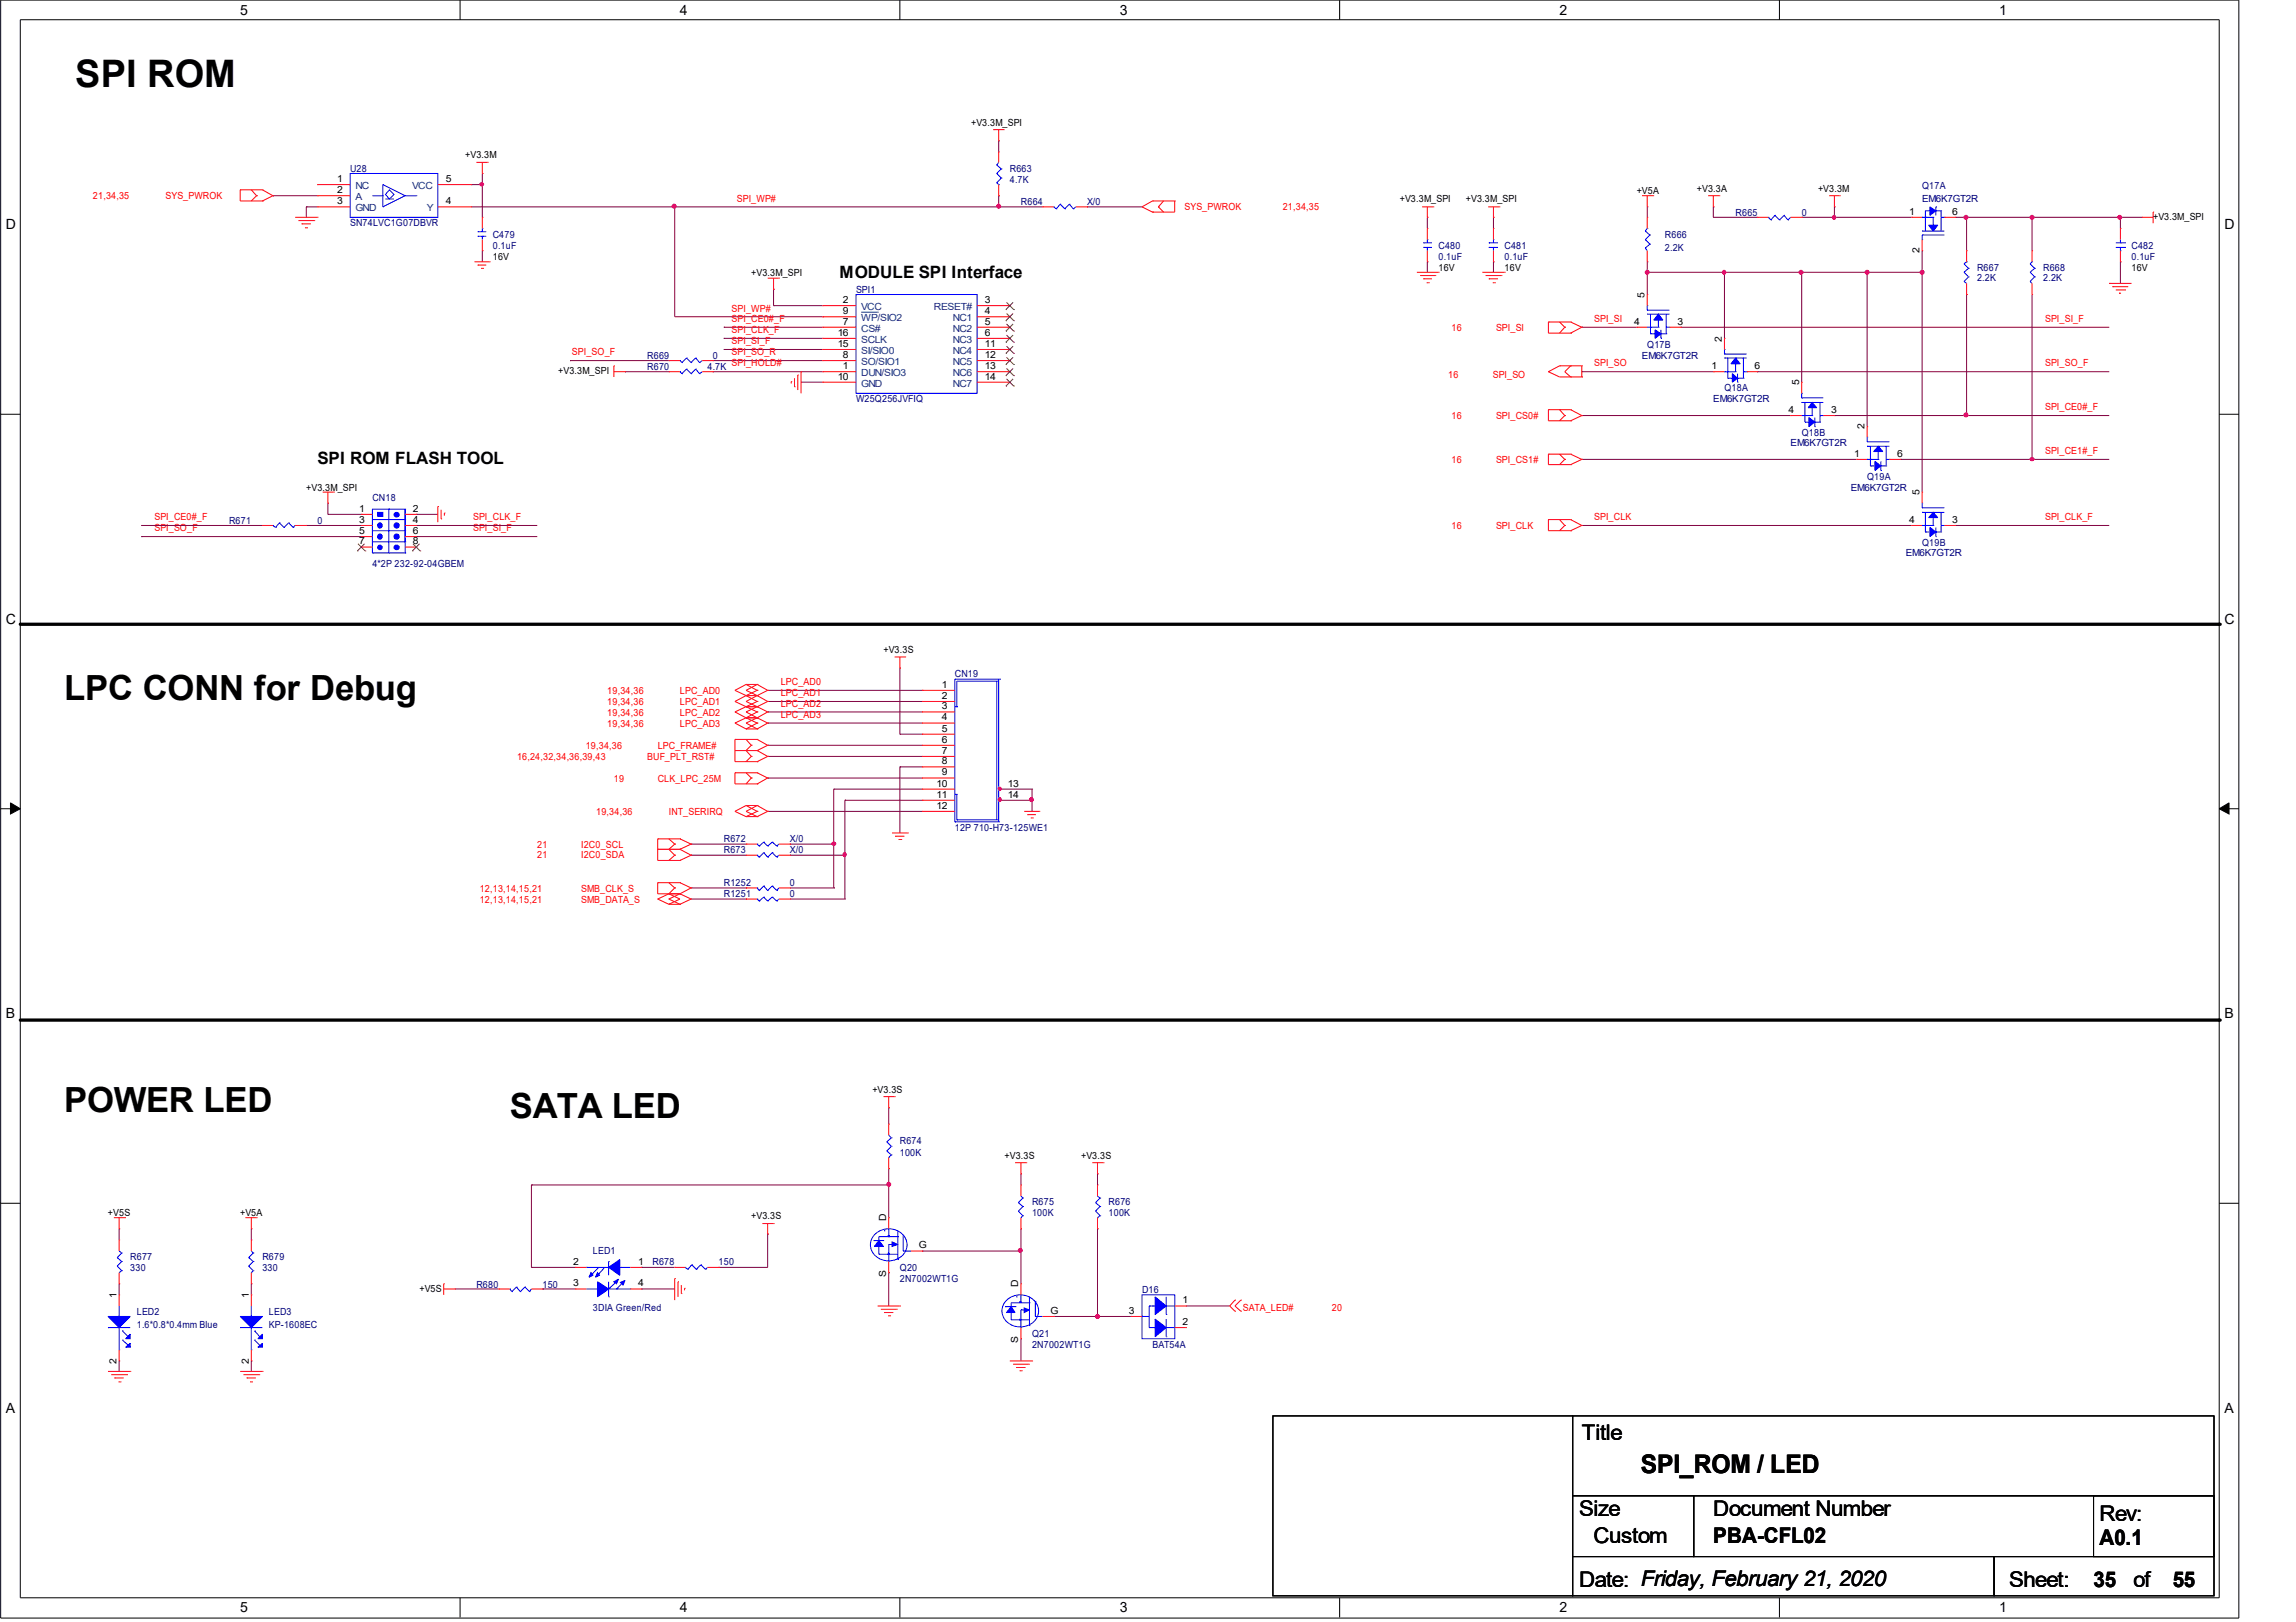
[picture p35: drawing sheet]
<svg xmlns="http://www.w3.org/2000/svg" width="297mm" height="210mm" viewBox="0 0 297 210" stroke-linecap="round" stroke-linejoin="round" font-family="sans-serif">
<defs><g id="words">
<text font-size="4.9" x="9.7" y="11.3">SPI ROM</text>
<g font-size="4.5">
<text x="8.3" y="90.6">LPC CONN for Debug</text>
<text x="8.3" y="143.9">POWER LED</text>
<text x="66" y="144.7">SATA LED</text>
</g>
<text font-size="3.3" x="212.3" y="190.7">SPI_ROM / LED</text>
<g font-size="2.8">
<text x="204.6" y="186.4">Title</text>
<text x="204.3" y="196.2">Size</text>
<text x="221.7" y="196.2">Document Number</text>
<text x="271.6" y="196.8">Rev:</text>
<text x="206.2" y="199.7">Custom</text>
<text x="221.7" y="199.7">PBA-CFL02</text>
<text x="271.6" y="199.9">A0.1</text>
<text x="204.3" y="205.3">Date: Friday, February 21, 2020</text>
<text x="259.9" y="205.3">Sheet:</text>
<text x="270.8" y="205.3">35</text>
<text x="276" y="205.3">of</text>
<text x="281.1" y="205.3">55</text>
</g>
<g font-size="2.2">
<text x="108.6" y="35.9">MODULE SPI Interface</text>
<text x="41.1" y="60">SPI ROM FLASH TOOL</text>
</g>
<g font-size="1.8">
<text x="31.1" y="1.9">5</text>
<text x="88" y="1.9">4</text>
<text x="144.9" y="1.9">3</text>
<text x="201.8" y="1.9">2</text>
<text x="258.7" y="1.9">1</text>
<text x=".8" y="29.6">D</text>
<text x="287.8" y="29.6">D</text>
<text x=".8" y="80.7">C</text>
<text x="287.8" y="80.7">C</text>
<text x=".8" y="131.8">B</text>
<text x="287.8" y="131.8">B</text>
<text x=".8" y="182.8">A</text>
<text x="287.8" y="182.8">A</text>
<text x="31.1" y="208.6">5</text>
<text x="88" y="208.6">4</text>
<text x="144.9" y="208.6">3</text>
<text x="201.8" y="208.6">2</text>
<text x="258.7" y="208.6">1</text>
</g>
<g font-size="1.3">
<text x="125.6" y="16.3">+V3.3M_SPI</text>
<text x="43.6" y="23.6">1</text>
<text x="57.7" y="23.6">5</text>
<text x="60.2" y="20.5">+V3.3M</text>
<text x="43.6" y="25">2</text>
<text x="43.6" y="26.4">3</text>
<text x="57.7" y="26.4">4</text>
<text x="181.1" y="26.2">+V3.3M_SPI</text>
<text x="189.7" y="26.2">+V3.3M_SPI</text>
<text x="211.8" y="25.1">+V5A</text>
<text x="219.5" y="24.8">+V3.3A</text>
<text x="235.2" y="24.8">+V3.3M</text>
<text x="247" y="27.8">1</text>
<text x="252.6" y="27.8">6</text>
<text x="278.6" y="28.5">+V3.3M_SPI</text>
<text x="63.8" y="33.6">16V</text>
<text x="97.2" y="35.7">+V3.3M_SPI</text>
<text x="186.1" y="35.1">16V</text>
<text x="194.6" y="35.1">16V</text>
<text x="248.3" y="32.8" transform="rotate(-90 248.3 32.8)">2</text>
<text x="275.8" y="35.1">16V</text>
<text x="109.1" y="39.2">2</text>
<text x="109.1" y="40.7">9</text>
<text x="127.4" y="39.2">3</text>
<text x="127.4" y="40.7">4</text>
<text x="212.8" y="38.5" transform="rotate(-90 212.8 38.5)">5</text>
<text x="108.4" y="44.9">15</text>
<text x="108.4" y="43.4">16</text>
<text x="109.1" y="47.8">1</text>
<text x="109.1" y="46.3">8</text>
<text x="109.1" y="42">7</text>
<text x="127.4" y="42">5</text>
<text x="127.4" y="43.4">6</text>
<text x="127.4" y="44.9">11</text>
<text x="127.4" y="46.3">12</text>
<text x="127.4" y="47.8">13</text>
<text x="211.4" y="42">4</text>
<text x="217" y="42">3</text>
<text x="221.4" y="47.8">1</text>
<text x="222.8" y="44.2" transform="rotate(-90 222.8 44.2)">2</text>
<text x="227" y="47.8">6</text>
<text x="72.2" y="48.4">+V3.3M_SPI</text>
<text x="108.4" y="49.1">10</text>
<text x="127.4" y="49.1">14</text>
<text x="231.4" y="53.4">4</text>
<text x="232.7" y="49.9" transform="rotate(-90 232.7 49.9)">5</text>
<text x="236.9" y="53.4">3</text>
<text x="239.9" y="59.1">1</text>
<text x="241.2" y="55.6" transform="rotate(-90 241.2 55.6)">2</text>
<text x="245.4" y="59.1">6</text>
<text x="39.6" y="63.5">+V3.3M_SPI</text>
<text x="248.3" y="64.1" transform="rotate(-90 248.3 64.1)">5</text>
<text x="46.5" y="66.2">1</text>
<text x="46.5" y="67.7">3</text>
<text x="46.5" y="69.1">5</text>
<text x="46.5" y="70.5">7</text>
<text x="53.4" y="66.2">2</text>
<text x="53.4" y="67.7">4</text>
<text x="53.4" y="69.1">6</text>
<text x="53.4" y="70.5">8</text>
<text x="247" y="67.7">4</text>
<text x="252.6" y="67.7">3</text>
<text x="114.3" y="84.5">+V3.3S</text>
<text x="121.8" y="89">1</text>
<text x="121.8" y="91.8">3</text>
<text x="121.8" y="93.2">4</text>
<text x="121.8" y="94.7">5</text>
<text x="121.8" y="90.4">2</text>
<text x="121.2" y="101.8">10</text>
<text x="121.8" y="100.3">9</text>
<text x="121.8" y="97.6">7</text>
<text x="121.8" y="98.9">8</text>
<text x="121.8" y="96.1">6</text>
<text x="130.4" y="101.8">13</text>
<text x="121.2" y="103.2">11</text>
<text x="121.2" y="104.7">12</text>
<text x="130.4" y="103.2">14</text>
<text x="112.9" y="141.4">+V3.3S</text>
<text x="130" y="150">+V3.3S</text>
<text x="139.9" y="150">+V3.3S</text>
<text x="14" y="157.3">+V5S</text>
<text x="31.1" y="157.3">+V5A</text>
<text x="97.2" y="157.7">+V3.3S</text>
<text x="114.6" y="158" transform="rotate(-90 114.6 158)">D</text>
<text x="118.9" y="161.6">G</text>
<text x="15.1" y="168" transform="rotate(-90 15.1 168)">1</text>
<text x="32.2" y="168" transform="rotate(-90 32.2 168)">1</text>
<text x="54.3" y="167.1">+V5S</text>
<text x="74.2" y="166.5">3</text>
<text x="74.2" y="163.7">2</text>
<text x="82.5" y="163.7">1</text>
<text x="82.5" y="166.5">4</text>
<text x="114.6" y="165.2" transform="rotate(-90 114.6 165.2)">S</text>
<text x="131.7" y="166.6" transform="rotate(-90 131.7 166.6)">D</text>
<text x="131.7" y="173.8" transform="rotate(-90 131.7 173.8)">S</text>
<text x="135.9" y="170">G</text>
<text x="146" y="170">3</text>
<text x="153" y="168.7">1</text>
<text x="153" y="171.5">2</text>
<text x="15.1" y="176.5" transform="rotate(-90 15.1 176.5)">2</text>
<text x="32.2" y="176.5" transform="rotate(-90 32.2 176.5)">2</text>
</g>
<g font-size="1.3" fill="#000080">
<text x="45.3" y="22.2">U28</text>
<text x="130.6" y="22.2">R663</text>
<text x="130.6" y="23.6">4.7K</text>
<text x="45.3" y="29.3">SN74LVC1G07DBVR</text>
<text x="132.1" y="26.5">R664</text>
<text x="140.6" y="26.5">X/0</text>
<text x="224.5" y="28">R665</text>
<text x="233.1" y="28">0</text>
<text x="248.7" y="24.5">Q17A</text>
<text x="248.7" y="26.2">EM6K7GT2R</text>
<text x="63.8" y="30.7">C479</text>
<text x="63.8" y="32.2">0.1uF</text>
<text x="186.1" y="32.2">C480</text>
<text x="186.1" y="33.6">0.1uF</text>
<text x="194.6" y="32.2">C481</text>
<text x="194.6" y="33.6">0.1uF</text>
<text x="215.4" y="30.7">R666</text>
<text x="215.4" y="32.4">2.2K</text>
<text x="255.8" y="35.1">R667</text>
<text x="264.3" y="35.1">R668</text>
<text x="275.8" y="32.2">C482</text>
<text x="275.8" y="33.6">0.1uF</text>
<text x="110.7" y="37.9">SPI1</text>
<text x="255.8" y="36.4">2.2K</text>
<text x="264.3" y="36.4">2.2K</text>
<text x="83.7" y="46.4">R669</text>
<text x="83.7" y="47.9">R670</text>
<text x="91.5" y="47.9">4.7K</text>
<text x="92.2" y="46.4">0</text>
<text x="212.4" y="46.4">EM6K7GT2R</text>
<text x="213.1" y="45">Q17B</text>
<text x="110.7" y="52.1">W25Q256JVFIQ</text>
<text x="221.7" y="52.1">EM6K7GT2R</text>
<text x="223.1" y="50.6">Q18A</text>
<text x="231.6" y="57.8">EM6K7GT2R</text>
<text x="233.1" y="56.4">Q18B</text>
<text x="48.2" y="64.9">CN18</text>
<text x="239.4" y="63.5">EM6K7GT2R</text>
<text x="241.6" y="62.1">Q19A</text>
<text x="29.6" y="67.7">R671</text>
<text x="41.1" y="67.7">0</text>
<text x="246.5" y="72">EM6K7GT2R</text>
<text x="248.7" y="70.6">Q19B</text>
<text x="48.2" y="73.4">4*2P 232-92-04GBEM</text>
<text x="123.5" y="87.6">CN19</text>
<text x="123.5" y="107.5">12P 710-H73-125WE1</text>
<text x="93.6" y="109">R672</text>
<text x="93.6" y="110.4">R673</text>
<text x="102.2" y="109">X/0</text>
<text x="102.2" y="110.4">X/0</text>
<text x="93.6" y="116.1">R1251</text>
<text x="93.6" y="114.7">R1252</text>
<text x="102.2" y="116.1">0</text>
<text x="102.2" y="114.7">0</text>
<text x="116.4" y="148.1">R674</text>
<text x="116.4" y="149.5">100K</text>
<text x="133.5" y="156">R675</text>
<text x="143.4" y="156">R676</text>
<text x="133.5" y="157.3">100K</text>
<text x="143.4" y="157.3">100K</text>
<text x="16.8" y="163.1">R677</text>
<text x="16.8" y="164.4">330</text>
<text x="34" y="163.1">R679</text>
<text x="34" y="164.4">330</text>
<text x="61.6" y="166.6">R680</text>
<text x="70.2" y="166.6">150</text>
<text x="76.7" y="162.2">LED1</text>
<text x="84.4" y="163.8">R678</text>
<text x="93" y="163.8">150</text>
<text x="116.4" y="164.4">Q20</text>
<text x="116.4" y="165.9">2N7002WT1G</text>
<text x="147.7" y="167.3">D16</text>
<text x="17.7" y="170.2">LED2</text>
<text x="17.7" y="171.9">1.6*0.8*0.4mm Blue</text>
<text x="34.8" y="170.2">LED3</text>
<text x="34.8" y="171.9">KP-1608EC</text>
<text x="76.7" y="169.6">3DIA Green/Red</text>
<text x="133.5" y="173">Q21</text>
<text x="133.5" y="174.4">2N7002WT1G</text>
<text x="149.1" y="174.4">BAT54A</text>
</g>
<g font-size="1.3" fill="#f00">
<text x="12" y="25.8">21,34,35</text>
<text x="21.4" y="25.8">SYS_PWROK</text>
<text x="95.3" y="26.1">SPI_WP#</text>
<text x="153.2" y="27.2">SYS_PWROK</text>
<text x="165.9" y="27.2">21,34,35</text>
<text x="94.7" y="40.3">SPI_WP#</text>
<text x="94.7" y="41.7">SPI_CE0#_F</text>
<text x="206.2" y="41.7">SPI_SI</text>
<text x="264.6" y="41.7">SPI_SI_F</text>
<text x="74" y="46">SPI_SO_F</text>
<text x="94.7" y="43.1">SPI_CLK_F</text>
<text x="94.7" y="44.5">SPI_SI_F</text>
<text x="94.7" y="46">SPI_SO_R</text>
<text x="94.7" y="47.4">SPI_HOLD#</text>
<text x="187.8" y="42.9">16</text>
<text x="193.5" y="42.9">SPI_SI</text>
<text x="206.2" y="47.4">SPI_SO</text>
<text x="264.6" y="47.4">SPI_SO_F</text>
<text x="187.4" y="48.9">16</text>
<text x="193.1" y="48.9">SPI_SO</text>
<text x="264.6" y="53.1">SPI_CE0#_F</text>
<text x="187.8" y="54.2">16</text>
<text x="187.8" y="60">16</text>
<text x="193.5" y="54.2">SPI_CS0#</text>
<text x="193.5" y="60">SPI_CS1#</text>
<text x="264.6" y="58.8">SPI_CE1#_F</text>
<text x="20" y="68.8">SPI_SO_F</text>
<text x="20" y="67.3">SPI_CE0#_F</text>
<text x="61.2" y="68.8">SPI_SI_F</text>
<text x="61.2" y="67.3">SPI_CLK_F</text>
<text x="187.8" y="68.4">16</text>
<text x="193.5" y="68.4">SPI_CLK</text>
<text x="206.2" y="67.3">SPI_CLK</text>
<text x="264.6" y="67.3">SPI_CLK_F</text>
<text x="78.6" y="89.8">19,34,36</text>
<text x="88" y="89.8">LPC_AD0</text>
<text x="101" y="88.7">LPC_AD0</text>
<text x="78.6" y="91.2">19,34,36</text>
<text x="78.6" y="92.6">19,34,36</text>
<text x="78.6" y="94.1">19,34,36</text>
<text x="88" y="91.2">LPC_AD1</text>
<text x="88" y="92.6">LPC_AD2</text>
<text x="88" y="94.1">LPC_AD3</text>
<text x="101" y="90.1">LPC_AD1</text>
<text x="101" y="91.5">LPC_AD2</text>
<text x="101" y="92.9">LPC_AD3</text>
<text x="66.9" y="98.3">16,24,32,34,36,39,43</text>
<text x="75.8" y="96.9">19,34,36</text>
<text x="79.4" y="101.2">19</text>
<text x="83.7" y="98.3">BUF_PLT_RST#</text>
<text x="85.1" y="101.2">CLK_LPC_25M</text>
<text x="85.1" y="96.9">LPC_FRAME#</text>
<text x="77.1" y="105.4">19,34,36</text>
<text x="86.5" y="105.4">INT_SERIRQ</text>
<text x="69.5" y="109.7">21</text>
<text x="69.5" y="111.1">21</text>
<text x="75.2" y="109.7">I2C0_SCL</text>
<text x="75.2" y="111.1">I2C0_SDA</text>
<text x="62.1" y="116.9">12,13,14,15,21</text>
<text x="62.1" y="115.4">12,13,14,15,21</text>
<text x="75.2" y="116.9">SMB_DATA_S</text>
<text x="75.2" y="115.4">SMB_CLK_S</text>
<text x="160.8" y="169.6">SATA_LED#</text>
<text x="172.3" y="169.6">20</text>
</g>
<g font-size="1.3" fill="#004080">
<text x="46" y="24.5">NC</text>
<text x="46" y="25.9">A</text>
<text x="46" y="27.4">GND</text>
<text x="53.3" y="24.5">VCC</text>
<text x="55.2" y="27.4">Y</text>
<text x="111.4" y="40.1">VCC</text>
<text x="111.4" y="41.6">WP/SIO2</text>
<text x="120.8" y="40.1">RESET#</text>
<text x="123.3" y="41.6">NC1</text>
<text x="111.4" y="47.3">SO/SIO1</text>
<text x="111.4" y="45.8">SI/SIO0</text>
<text x="111.4" y="44.4">SCLK</text>
<text x="111.4" y="42.9">CS#</text>
<text x="123.3" y="42.9">NC2</text>
<text x="123.3" y="44.4">NC3</text>
<text x="123.3" y="45.8">NC4</text>
<text x="123.3" y="47.3">NC5</text>
<text x="111.4" y="48.7">DUN/SIO3</text>
<text x="111.4" y="50.1">GND</text>
<text x="123.3" y="48.7">NC6</text>
<text x="123.3" y="50.1">NC7</text>
</g>
</g></defs>
<path d="M.1 0h289.5v209.4h-289.5zM2.6 2.6h284.5v204.2h-284.5z" fill="none" stroke="#000" stroke-width=".13"/>
<g fill="#fff">
<path d="M31.1 .3h.9v1.9h-.9z"/>
<path d="M31.1 207h.9v2h-.9z"/>
</g>
<path d="M59.5 0v2.6M59.5 206.8v2.5" fill="none" stroke="#000" stroke-width=".13"/>
<g fill="#fff">
<path d="M88 .3h.9v1.9h-.9z"/>
<path d="M88 207h.9v2h-.9z"/>
</g>
<path d="M116.4 0v2.6M116.4 206.8v2.5" fill="none" stroke="#000" stroke-width=".13"/>
<g fill="#fff">
<path d="M144.9 .3h.9v1.9h-.9z"/>
<path d="M144.9 207h.9v2h-.9z"/>
</g>
<path d="M173.3 0v2.6M173.3 206.8v2.5" fill="none" stroke="#000" stroke-width=".13"/>
<g fill="#fff">
<path d="M201.8 .3h.9v1.9h-.9z"/>
<path d="M201.8 207h.9v2h-.9z"/>
</g>
<path d="M230.2 0v2.6M230.2 206.8v2.5" fill="none" stroke="#000" stroke-width=".13"/>
<g fill="#fff">
<path d="M258.7 .3h.9v1.9h-.9z"/>
<path d="M258.7 207h.9v2h-.9z"/>
<path d="M.8 28h1.1v2h-1.1z"/>
<path d="M287.8 28h1.2v2h-1.2z"/>
<path d="M.8 79.1h1.1v1.9h-1.1z"/>
<path d="M287.8 79.1h1.2v1.9h-1.2z"/>
</g>
<path d="M.1 53.6h2.5M287.1 53.6h2.5" fill="none" stroke="#000" stroke-width=".13"/>
<g fill="#fff">
<path d="M.8 130.1h1.1v2h-1.1z"/>
<path d="M287.8 130.1h1.1v2h-1.1z"/>
</g>
<path d="M.1 104.7h2.5M287.1 104.7h2.5" fill="none" stroke="#000" stroke-width=".13"/>
<path d="M1.4 103.9l1.2 .8-1.2 .6zM287.1 104.7l1.3-.8v1.4z" fill="#000" stroke="#000" stroke-width=".13"/>
<g fill="#fff">
<path d="M.8 181.2h1v1.9h-1z"/>
<path d="M287.8 181.2h1v1.9h-1z"/>
</g>
<path d="M.1 155.7h2.5M287.1 155.7h2.5M164.7 183.2h38.8v23.3h-38.8zM203.5 193.6h15.6v7.8h-15.6zM203.5 183.2h82.9v10.4h-82.9zM219.1 193.6h67.3v7.8h-67.3zM270.8 193.6h15.6v7.8h-15.6zM203.5 201.4h54.5v5.1h-54.5zM258 201.4h28.4v5.1h-28.4z" fill="none" stroke="#000" stroke-width=".13"/>
<path d="M2.6 80.8h284.5M2.6 132h284.5" fill="none" stroke="#000" stroke-width=".42"/>
<g fill="#000">
<circle cx="287.1" cy="80.8" r=".21"/>
<circle cx="287.1" cy="132" r=".21"/>
</g>
<g fill="none" stroke="#800040" stroke-width=".13">
<path d="M129.2 18.2h.1M129.2 18.2v1.5M35.3 25.3h.1M35.3 25.3h5.8M39.6 26.8h.1M39.6 26.8v1.3M39.6 26.8h1.5M61 23.9h.1M61 23.9h1.4M61 26.8h73.9M62.4 23.9h.1M62.4 32.4h.1"/>
<path d="M62.4 22.5h.1M62.4 22.5v5.6M62.4 32.4v1.5M87.3 26.8h.1M87.3 26.8v14.2h19.1M100.1 39.6h.1M100.1 37.4h.1M100.1 39.6h6.3M100.1 37.4v2.2M129.2 26.8h.1M129.2 25.3h.1M129.2 25.3v1.5"/>
<path d="M140.6 26.8h.1M140.6 26.8h7.1M184.7 33.9h.1M184.7 28.1h.1M184.7 28.1v1.5M184.7 33.9v1.3M193.2 33.9h.1M193.2 28.1h.1M193.2 28.1v1.5M193.2 33.9v1.3M213.1 35.2h.1M213.1 33.9h.1"/>
<path d="M213.1 26.8h.1M213.1 35.2h35.6M213.1 26.8v1.3M213.1 33.9v4.2M221.7 26.8h.1M221.7 28.1h.1M221.7 28.1h5.6M221.7 26.8v1.3M223.1 35.2h.1M223.1 35.2v8.6M233.1 35.2h.1M233.1 28.1h.1"/>
<path d="M233.1 28.1h14.2M233.1 35.2v14.3M237.3 28.1h.1M237.3 26.8h.1M237.3 26.8v1.3M241.6 35.2h.1M241.6 35.2v20M248.7 32.4h.1M248.7 35.2h.1M248.7 32.4v31.3M253 28.1h.1M253 28.1h24.1"/>
<path d="M254.4 28.1h.1M254.4 38.1h.1M254.4 28.1v4.3M254.4 38.1v15.7M262.9 38.1h.1M262.9 28.1h.1M262.9 28.1v4.3M262.9 38.1v21.4M274.3 28.1h.1M274.3 33.9h.1M274.3 28.1v1.5M274.3 33.9v2.8"/>
<path d="M73.7 46.7h.1M73.7 46.7h12.8M80.9 48.1h.1M80.9 48.1h5.6M92.2 46.7h.1M92.2 48.1h.1M92.2 48.1h14.2M92.2 46.7h14.2M93.6 42.3h.1M93.6 43.8h.1M93.6 45.2h.1M93.6 42.3h12.8"/>
<path d="M93.6 43.8h12.8M93.6 45.2h12.8M103.6 49.5h.1M103.6 49.5h2.8M106.4 41h.1M204.6 42.3h.1M204.6 48.1h.1M204.6 53.8h.1M204.6 59.5h.1M204.6 53.8h27M204.6 42.3h7.2M204.6 48.1h17.1"/>
<path d="M204.6 59.5h35.6M217.4 42.3h.1M217.4 42.3h55.5M227.3 48.1h.1M227.3 48.1h45.6M237.3 53.8h.1M237.3 53.8h35.6M245.9 59.5h.1M245.9 59.5h27M254.4 53.8h.1M262.9 59.5h.1M18.3 69.4h.1"/>
<path d="M18.3 68h.1M18.3 68h15.7M18.3 69.4h28.4M39.6 68h.1M39.6 68h7.1M42.4 65.1h.1M42.4 66.6h.1M42.4 66.6h4.3M42.4 65.1v1.5M53.8 66.6h.1M53.8 69.4h.1M53.8 68h.1"/>
<path d="M53.8 68h15.7M53.8 66.6h2.8M53.8 69.4h15.7M204.6 68h.1M204.6 68h42.7M253 68h.1M253 68h19.9M99.3 89.3h.1M99.3 90.8h.1M99.3 92.1h.1M99.3 96.4h.1M99.3 97.9h.1"/>
<path d="M99.3 93.6h.1M99.3 89.3h20M99.3 90.8h20M99.3 92.1h20M99.3 96.4h20M99.3 97.9h20M99.3 93.6h20M116.4 99.2h.1M116.4 95h.1M116.4 86.5h.1M116.4 86.5v8.5M116.4 99.2v8.6"/>
<path d="M116.4 99.2h2.9M116.4 95h2.9M89.4 109.2h.1M89.4 110.7h.1M89.4 109.2h7.1M89.4 110.7h7.1M89.4 114.9h7.1M89.4 116.3h7.1M96.5 114.9h.1M96.5 116.3h.1M99.3 100.7h.1M99.3 105h.1"/>
<path d="M99.3 100.7h20M99.3 105h20M102.2 109.2h.1M102.2 110.7h.1M102.2 109.2h5.7M102.2 110.7h7.1M102.2 114.9h5.7M102.2 116.3h7.1M107.9 102.1h.1M107.9 109.2h.1M107.9 114.9h.1M107.9 102.1h11.4"/>
<path d="M107.9 102.1v12.8M109.3 103.6h.1M109.3 116.3h.1M109.3 110.7h.1M109.3 103.6h10M109.3 103.6v12.7M129.2 102.1h.1M129.2 103.6h.1M129.2 102.1h4.3M129.2 103.6h4.3M129.4 102.1h.1M129.4 103.6h.1"/>
<path d="M133.5 103.6h.1M133.5 102.1h.1M133.5 102.1v2.9M15.4 159h.1M15.4 159v1.5M32.5 159h.1M32.5 159v1.5M68.7 153.3h.1M68.7 153.3h46.3M68.7 153.3v10.7M99.3 159.7h.1M99.3 159.7v4.3h-6.3"/>
<path d="M115 153.3h.1M115 151.2h.1M115 143.4h.1M115 143.4v2.1M115 151.2v6.4M132.1 159h.1M132.1 151.9h.1M132.1 151.9v1.4M132.1 159v7.1M142 159h.1M142 151.9h.1M142 151.9v1.4"/>
<path d="M142 159v11.4M15.4 166.1h.1M15.4 176.1h.1M15.4 166.1v1.5M15.4 176.1v1.4M32.5 166.1h.1M32.5 176.1h.1M32.5 166.1v1.5M32.5 176.1v1.4M58.8 166.8h.1M58.8 166.8h5.7M68.7 164h.1"/>
<path d="M68.7 164h5.7M70.2 166.8h.1M70.2 166.8h4.2M83 166.8h.1M83 164h.1M83 166.8h4.3M83 164h4.3M93 164h.1M115 164.7h.1M115 164.7v4.3M119.3 161.9h.1M119.3 161.9h12.8"/>
<path d="M132.1 161.9h.1M132.1 173.2h.1M132.1 173.2v2.9M136.3 170.4h.1M136.3 170.4h10M142 170.4h.1M153.4 169h.1M153.4 169h5.7"/>
</g>
<g fill="#f0f" stroke="#f0f" stroke-width=".13">
<path d="M262.7 59.3h.4v.1v.2h-.4l-.1-.2z" fill-rule="evenodd"/>
<path d="M62.1 23.7h.4l.1 .1-.1 .2h-.4v-.2z" fill-rule="evenodd"/>
<path d="M107.7 109h.3l.1 .2-.1 .1h-.3l-.1-.1z" fill-rule="evenodd"/>
<circle cx="254.3" cy="28.1" r=".25"/>
<circle cx="254.3" cy="53.7" r=".25"/>
<circle cx="233" cy="35.2" r=".25"/>
<circle cx="223" cy="35.2" r=".24"/>
<circle cx="213.1" cy="35.2" r=".25"/>
<circle cx="248.7" cy="35.2" r=".25"/>
<circle cx="241.6" cy="35.2" r=".25"/>
<circle cx="262.9" cy="28.1" r=".25"/>
<circle cx="237.3" cy="28.1" r=".24"/>
<circle cx="133.4" cy="103.5" r=".25"/>
<circle cx="129.3" cy="102.1" r=".21"/>
<circle cx="129.3" cy="103.5" r=".24"/>
<circle cx="87.2" cy="26.7" r=".25"/>
<circle cx="142" cy="170.4" r=".25"/>
<circle cx="132" cy="161.8" r=".25"/>
<circle cx="274.2" cy="28.1" r=".25"/>
<circle cx="115" cy="153.3" r=".25"/>
<circle cx="129.2" cy="26.7" r=".25"/>
<circle cx="109.2" cy="110.6" r=".24"/>
</g>
<g fill="none" stroke="#f00" stroke-width=".13">
<path d="M128.5 16.8h.1M128.5 16.8h1.5M129.2 18.2h.1M129.2 19.7h.1M129.2 16.8v1.4M129.2 19.7v1.3M31.1 24.6h.1M31.1 24.6v1.4h2.9M31.1 24.6h2.9M32.5 24.6l.7 .7M33.2 25.3h.1M33.2 25.3l-.7 .7"/>
<path d="M34 26h.1M34 24.6h.1M34 24.6l1.3 .7M35.3 25.3h.1M35.3 25.3l-1.3 .7M38.2 28.1h2.9M38.6 28.5h2M39 29h.1M39 29h1.2M39.5 29.5h.2M39.7 29.5h.1M40.6 28.5h.1"/>
<path d="M41.1 28.1h.1M41.1 23.9h.1M41.1 25.3h.1M41.1 26.8h.1M41.1 26.8h4.2M41.1 25.3h4.2M41.1 23.9h4.2M56.6 26.8h4.4M56.6 23.9h4.4M61 23.9h.1M61 26.8h.1M61.4 33.9h1.9"/>
<path d="M61.6 21h1.5M61.8 34.3h.1M61.8 34.3h1.1M62.2 34.7h.3M62.4 22.5h.1M62.4 32.4h.1M62.4 28.1h.1M62.4 21v1.5M62.4 28.1v1.5M62.4 31v1.4M62.5 34.7h.1M63.1 21h.1"/>
<path d="M63.3 33.9h.1M99.3 36h1.5M100.1 37.4h.1M100.1 36v1.4M100.8 36h.1M129.2 25.3h.1M129.2 23.9v1.4M134.9 26.8h.1M134.9 26.8h1.4M139.2 26.8h1.4M140.6 26.8h.1M147.7 26.8h.1"/>
<path d="M147.7 26.8l1.4 .6M149.1 27.4h.1M149.1 26h.1M149.1 26h2.9M149.1 26l-1.4 .8M149.9 26.8h.1M149.9 26.8l.6 .6M150.5 26l-.6 .8M152 26h.1M152 26v1.4h-2.9M183.3 35.2h2.8M183.7 35.7h2"/>
<path d="M184 26.8h1.4M184.1 36.1h.1M184.1 36.1h1.2M184.6 36.6h.2M184.7 28.1h.1M184.7 26.8v1.3M184.8 36.6h.1M185.4 26.8h.1M185.7 35.7h.1M186.1 35.2h.1M191.8 35.2h2.8M192.2 35.7h2"/>
<path d="M192.5 26.8h1.5M192.6 36.1h.1M192.6 36.1h1.2M193.1 36.6h.3M193.2 28.1h.1M193.2 26.8v1.3M193.4 36.6h.1M194 26.8h.1M194.2 35.7h.1M194.6 35.2h.1M212.4 25.3h1.5M213.1 26.8h.1"/>
<path d="M213.1 25.3v1.5M213.9 25.3h.1M221 25.3h1.4M221.7 26.8h.1M221.7 25.3v1.5M222.4 25.3h.1M227.3 28.1h.1M227.3 28.1h1.5M231.6 28.1h1.5M233.1 28.1h.1M236.6 25.3h1.4M237.3 26.8h.1"/>
<path d="M237.3 25.3v1.5M238 25.3h.1M254.4 38.1h.1M254.4 32.4h.1M254.4 32.4v1.5M254.4 36.7v1.4M272.9 36.7h.1M272.9 36.7h2.9M273.3 37.1h.1M273.3 37.1h2M273.7 37.5h1.2M274.2 37.9h.1"/>
<path d="M274.2 37.9h.2M274.9 37.5h.1M277.1 28.1h.1M277.1 28.1h1.5M278.6 27.4h.1M278.6 27.4v1.5M79.4 47.3h.1M79.4 48.1h1.5M79.4 47.3v1.5M80.9 48.1h.1M86.5 46.7h.1M86.5 46.7h1.5"/>
<path d="M90.8 46.7h1.4M92.2 46.7h.1M102.4 49.4h.1M102.4 49.4v.2M102.8 50.1h.1M102.8 49v1.1M103.2 48.5h.1M103.2 48.5v2M103.6 48.1h.1M103.6 48.1v2.8M200.3 48.1h.1M200.3 41.7h.1"/>
<path d="M200.3 53h.1M200.3 58.8h.1M200.3 41.7v1.4h2.9M200.3 53v1.5h2.9M200.3 58.8v1.3h2.9M200.3 48.1l1.5 .7h2.8M200.3 41.7h2.9M200.3 53h2.9M200.3 58.8h2.9M201.8 47.3h.1M201.8 47.3l-1.5 .8M201.8 47.3h2.8"/>
<path d="M201.8 41.7l.6 .6M201.8 53l.6 .8M201.8 58.8l.6 .7M202.4 42.3h.1M202.4 53.8h.1M202.4 59.5h.1M202.4 42.3l-.6 .8M202.4 53.8l-.6 .7M202.4 59.5l-.6 .6M203.2 48.8h.1M203.2 47.3h.1M203.2 43.1h.1"/>
<path d="M203.2 41.7h.1M203.2 54.5h.1M203.2 53h.1M203.2 58.8h.1M203.2 47.3l-.8 .8 .8 .7M203.2 41.7l1.4 .6M203.2 53l1.4 .8M203.2 58.8l1.4 .7M204.6 48.8h.1M204.6 47.3h.1M204.6 42.3h.1M204.6 53.8h.1"/>
<path d="M204.6 59.5h.1M204.6 47.3v1.5M204.6 42.3l-1.4 .8M204.6 53.8l-1.4 .7M204.6 59.5l-1.4 .6M240.2 59.5h.1M240.2 59.5h1.4M241.6 55.2h.1M241.6 55.2v1.4M244.4 59.5h1.5M245.9 59.5h.1M41.7 63.7h1.5"/>
<path d="M42.4 65.1h.1M42.4 63.7v1.4M43.2 63.7h.1M56.6 65.5h.1M56.6 65.5v2.1M57.1 67.2h.1M57.1 66v1.2M57.5 66.4h.1M57.5 66.4v.3M200.3 67.2h.1M200.3 67.2v1.5h2.9M200.3 67.2h2.9"/>
<path d="M201.8 67.2l.6 .8M202.4 68h.1M202.4 68l-.6 .7M203.2 68.7h.1M203.2 67.2h.1M203.2 60.1h.1M203.2 67.2l1.4 .8M204.6 68h.1M204.6 68l-1.4 .7M247.3 68h.1M247.3 68h1.4M248.7 63.7h.1"/>
<path d="M248.7 63.7v1.4M251.5 68h1.5M253 68h.1M95.1 90.8h.1M95.1 92.1h.1M95.1 93.6h.1M95.1 89.3h.1M95.1 95.7h.1M95.1 97.1h.1M95.1 90.8l2.9 1.3M95.1 92.1l1.4 .8M95.1 93.6l1.4 .7"/>
<path d="M95.1 89.3l1.4 .7M95.1 95.7v2.9h2.9M95.1 97.1h2.9M95.1 95.7h2.9M96.5 91.5h.1M96.5 90h.1M96.5 92.9h.1M96.5 94.3h.1M96.5 88.6h.1M96.5 91.5h1.5M96.5 90h1.5M96.5 90l-1.4 .8"/>
<path d="M96.5 90l1.5 .8M96.5 92.9h1.5M96.5 94.3h1.5M96.5 92.9l-1.4 .7M96.5 92.9l1.5 .7M96.5 88.6h1.5M96.5 88.6l-1.4 .7M96.5 88.6l1.5 .7M96.5 95.7l.7 .7M97.2 96.4h.1M97.2 97.9h.1M97.2 96.4l-.7 .7 .7 .8"/>
<path d="M97.2 97.9l-.7 .7M98 90h.1M98 91.5h.1M98 90.8h.1M98 92.9h.1M98 92.1h.1M98 94.3h.1M98 93.6h.1M98 88.6h.1M98 89.3h.1M98 97.1h.1M98 95.7h.1"/>
<path d="M98 98.6h.1M98 90l1.3 .8M98 90l-1.5 .8 1.5 .7M98 90.8l-2.9 1.3M98 91.5l1.3 .6M98 91.5l-1.5 .6 1.5 .8M98 92.1l-1.5 .8M98 92.9l1.3 .7M98 92.9l-1.5 .7 1.5 .7M98 93.6l-1.5 .7M98 88.6l1.3 .7M98 88.6l-1.5 .7 1.5 .7"/>
<path d="M98 89.3l-1.5 .7M98 95.7l1.3 .7M98 97.1l1.3 .8M99.3 90.8h.1M99.3 92.1h.1M99.3 93.6h.1M99.3 89.3h.1M99.3 96.4h.1M99.3 97.9h.1M99.3 90.8l-1.3 .7M99.3 92.1l-1.3 .8M99.3 93.6l-1.3 .7"/>
<path d="M99.3 89.3l-1.3 .7M99.3 96.4l-1.3 .7M99.3 97.9l-1.3 .7M115.7 85h1.4M116.4 86.5h.1M116.4 85v1.5M117.1 85h.1M119.3 92.1h.1M119.3 93.6h.1M119.3 95h.1M119.3 90.8h.1M119.3 97.9h.1"/>
<path d="M119.3 99.2h.1M119.3 89.3h.1M119.3 96.4h.1M119.3 92.1h4.2M119.3 93.6h4.2M119.3 95h4.2M119.3 90.8h4.2M119.3 97.9h4.2M119.3 99.2h4.2M119.3 89.3h4.2M119.3 96.4h4.2M85.1 116.3h.1"/>
<path d="M85.1 108.6h.1M85.1 114.2h.1M85.1 109.9h.1M85.1 114.2v1.5h2.9M85.1 116.3l1.4 .7M85.1 109.9h2.9M85.1 108.6h2.9M85.1 108.6v2.8h2.9M85.1 114.2h2.9M86.5 115.7h.1M86.5 117h.1M86.5 116.3h.1"/>
<path d="M86.5 117h1.5M86.5 115.7l-1.4 .6M86.5 115.7l1.5 .6-1.5 .7M86.5 116.3l1.5 .7M86.5 108.6l.8 .6M86.5 114.2l.8 .7M87.3 109.2h.1M87.3 114.9h.1M87.3 110.7h.1M87.3 109.2l-.8 .7 .8 .8M87.3 114.9l-.8 .8M87.3 110.7l-.8 .7"/>
<path d="M88 117h.1M88 115.7h.1M88 109.9h.1M88 108.6h.1M88 114.2h.1M88 111.4h.1M88 115.7l1.4 .6M88 115.7l-1.5 .6M88 108.6l1.4 .6M88 114.2l1.4 .7M88 109.9l1.4 .8M89.4 116.3h.1"/>
<path d="M89.4 109.2h.1M89.4 114.9h.1M89.4 110.7h.1M89.4 116.3l-1.4 .7M89.4 109.2l-1.4 .7M89.4 114.9l-1.4 .8M89.4 110.7l-1.4 .7M95.1 105h.1M95.1 100h.1M95.1 105l1.4 .7M95.1 100v1.4h2.9M95.1 100h2.9"/>
<path d="M96.5 105.7h.1M96.5 104.2h.1M96.5 105.7h1.5M96.5 104.2h1.5M96.5 104.2l-1.4 .8M96.5 104.2l1.5 .8M96.5 100l.7 .7M97.2 100.7h.1M97.2 100.7l-.7 .7M98 104.2h.1M98 105.7h.1M98 105h.1"/>
<path d="M98 101.4h.1M98 100h.1M98 104.2l1.3 .8M98 104.2l-1.5 .8 1.5 .7M98 105l-1.5 .7M98 100l1.3 .7M99.3 105h.1M99.3 100.7h.1M99.3 105l-1.3 .7M99.3 100.7l-1.3 .7M115.4 107.8h2M115.8 108.2h.1"/>
<path d="M115.8 108.2h1.2M116.2 108.6h.4M116.6 108.6h.1M117.4 107.8h.1M119.3 100.7h.1M119.3 102.1h.1M119.3 103.6h.1M119.3 105h.1M119.3 105h4.2M119.3 100.7h4.2M119.3 102.1h4.2M119.3 103.6h4.2"/>
<path d="M129.4 102.1h.1M129.4 103.6h.1M132.5 105h2M132.9 105.4h.1M132.9 105.4h1.1M133.3 105.8h.3M133.6 105.8h.1M134.5 105h.1M14.7 157.6h1.5M15.4 159h.1M15.4 157.6v1.4M16.2 157.6h.1"/>
<path d="M31.7 157.6h1.5M32.5 159h.1M32.5 157.6v1.4M33.2 157.6h.1M98.6 158.3h1.5M99.3 159.7h.1M99.3 158.3v1.4M100.1 158.3h.1M114.3 141.9h1.4M115 143.4h.1M115 141.9v1.5M115.7 141.9h.1"/>
<path d="M131.3 150.5h1.5M132.1 151.9h.1M132.1 150.5v1.4M132.8 150.5h.1M141.3 150.5h1.4M142 151.9h.1M142 150.5v1.4M142.7 150.5h.1M14 177.5h2.8M14.4 177.9h2M14.8 178.3h.1M14.8 178.3h1.2"/>
<path d="M15.3 178.8h.3M15.6 178.8h.1M16.4 177.9h.1M16.8 177.5h.1M31.1 177.5h2.9M31.5 177.9h2M31.9 178.3h.1M31.9 178.3h1.2M32.3 178.8h.3M32.5 160.5h.1M32.5 166.1h.1M32.5 160.5v1.4"/>
<path d="M32.5 164.7v1.4M32.6 178.8h.1M33.5 177.9h.1M34 177.5h.1M57.4 166.1h.1M57.4 166.8h1.4M57.4 166.1v1.5M58.8 166.8h.1M74.4 166.8h.1M74.4 164h.1M74.4 166.8h1.5M74.4 164h1.5"/>
<path d="M81.5 166.8h1.5M81.5 164h1.5M83 164h.1M83 166.8h.1M87.3 165.5h.1M87.3 164h.1M87.3 165.5v2.7M87.3 164h1.3M87.7 165.9h.1M87.7 165.9v1.9M88.1 167.4h.1M88.1 166.3v1.1"/>
<path d="M88.6 166.7h.1M88.6 166.7v.3M91.5 164h1.5M93 164h.1M113.5 169h2.9M114 169.4h2M114.4 169.9h.1M114.4 169.9h1.2M114.9 170.3h.2M115.1 170.3h.1M116 169.4h.1M116.4 169h.1"/>
<path d="M130.6 176.1h2.9M131.1 176.5h2M131.5 177h.1M131.5 177h1.2M131.9 177.4h.3M132.2 177.4h.1M133.1 176.5h.1M133.5 176.1h.1M159.8 169.7h.1M159.8 168.2h.1M159.8 168.2l-.7 .8 .7 .7M160.5 168.2h.1"/>
<path d="M160.5 169.7h.1M160.5 168.2l-.7 .8 .7 .7"/>
</g>
<g fill="none" stroke="#00f" stroke-width=".13">
<path d="M45.3 22.5h11.3v5.6h-11.3zM48.2 25.3h1.3M49.5 26.8h.1M49.5 23.9h.1M49.5 25.3h.1M49.5 23.9v2.9M49.5 23.9l2.9 1.4M49.9 25.8h1.1M50.4 24.6l.6 .6-.6 .6-.5-.6zM52.4 25.3h.1M52.4 25.3l-2.9 1.5M52.4 25.3h1.4"/>
<path d="M53.8 25.3h.1M61.8 30h.1M61.8 30.6h.1M61.8 30h1.1M61.8 30.6h1.1M62.4 29.6h.1M62.4 30.6h.1M62.4 29.6v.4M62.4 30.6v.4M128.9 23.6h.1M128.9 21.4h.1M128.9 22.5h.1"/>
<path d="M128.9 23.6l.3 .3M128.9 21.4l.6 .5M128.9 22.5l.6 .5M129.2 23.9h.1M129.2 21l-.3 .4M129.5 21.9h.1M129.5 23h.1M129.5 23l-.6 .6M129.5 21.9l-.6 .6M136.3 26.8h.1M136.3 26.8l.4 .2M136.7 27h.1"/>
<path d="M137.2 26.4h.1M137.2 26.4l-.5 .6M137.2 26.4l.6 .6M137.8 27h.1M138.3 26.4h.1M138.3 26.4l.6 .6M138.3 26.4l-.5 .6M138.9 27h.1M139.2 26.8l-.3 .2M228.8 28.1h.1M228.8 28.1l.3 .4M229.1 28.5h.1"/>
<path d="M229.6 27.9h.1M229.6 27.9l-.5 .6M229.6 27.9l.6 .6M230.2 28.5h.1M230.8 27.9h.1M230.8 27.9l.5 .6M230.8 27.9l-.6 .6M231.3 28.5h.1M231.6 28.1l-.3 .4M254.1 34.1h.1M254.1 36.4h.1M254.1 35.2h.1"/>
<path d="M254.1 34.1l.6 .6M254.1 36.4l.3 .3M254.1 35.2l.6 .6M254.4 33.9h.1M254.4 33.9l-.3 .2M254.7 35.8h.1M254.7 34.7h.1M254.7 35.8l-.6 .6M254.7 34.7l-.6 .5M88 46.7h.1M88 46.7l.2 .2M88.2 46.9h.1"/>
<path d="M88.8 46.3h.1M88.8 46.3l-.6 .6M88.8 46.3l.6 .6M89.4 46.9h.1M90 46.3h.1M90 46.3l.5 .6M90 46.3l-.6 .6M90.5 46.9h.1M90.8 46.7l-.3 .2M241.6 57.8h.1M241.6 57.2h.1M241.6 56.6h.1"/>
<path d="M241.6 59.5h.1M241.6 57.8h2.8M241.6 57.2h2.8M241.6 56.6v.6M241.6 59.5h1.4M242 59.5h.1M242 57.8v2.5M243 59.5h.1M243 58.4v1.1M243.3 59.7v1.2M244 59.5h.1M244 57.8v2.5"/>
<path d="M244 59.5h.4M244.4 59.5h.1M48.2 71.6h.1M48.2 67.2h2.1M48.2 68.7h2.1M50.3 65.9h.1M50.3 67.2h.1M50.3 68.7h.1M50.3 65.9h-2.1v5.7M242 60.3h.1M242 60.3h.6M242.6 60.3h.1"/>
<path d="M243.3 60.3h.1M243.3 60.9h.1M243.3 60.3h.7M244 60.3h.1M248.7 66.3h.1M248.7 65.7h.1M248.7 65.1h.1M248.7 68h.1M248.7 66.3h2.8M248.7 65.7h2.8M248.7 65.1v.6M248.7 68h1.4"/>
<path d="M249.1 68h.1M249.1 68.8h.1M249.1 66.3v2.5M249.1 68.8h.6M249.7 68.8h.1M250.1 68h.1M250.1 67v1M250.4 68.8h.1M250.4 69.4h.1M250.4 68.8h.7M250.4 68.3v1.1M251.1 68h.1"/>
<path d="M251.1 68.8h.1M251.1 66.3v2.5M251.1 68h.4M251.5 68h.1M123.5 87.9h.1M123.5 87.9h5.9M123.5 87.9v18.5M123.5 91.5h.3M123.8 91.5h.1M128.9 88.2h.1M128.9 88.2h-5.1v3.3M128.9 88.2v17.9"/>
<path d="M129.2 87.9v18.5M129.4 87.9h.1M123.5 106.4h.1M123.5 106.4h5.7M123.5 102.8h.3M123.8 102.8h.1M123.8 106.1h.1M123.8 102.8v3.3M123.8 106.1h5.1M128.9 106.1h.1M129.2 106.4h.1M32.2 162.7h.1"/>
<path d="M32.2 163.8h.1M32.2 163.8l.6 .6M32.2 162.7l.6 .6M32.5 164.7h.1M32.5 161.9l.3 .3M32.8 164.4h.1M32.8 162.2h.1M32.8 163.3h.1M32.8 164.4l-.3 .3M32.8 162.2l-.6 .5M32.8 163.3l-.6 .5M75.9 164h.1"/>
<path d="M75.9 166.8h1.6M75.9 164h2.9M76.6 164.9h.1M77.5 166.8h.1M77.5 164.9h.1M77.5 164l-.9 .9M78.1 164.1l-.6 .8M78.7 167.8h.1M78.7 163.3h.1M78.7 163.3v1.7M78.7 165.9v1.9M78.8 166.7h.1"/>
<path d="M78.8 166.8h2.7M79.8 166.8h.1M79.8 165.9l-1 .8M80.3 164h.1M80.3 164h1.2M80.6 166l-.8 .8M81.5 166.8h.1M88.6 164h.1M88.6 164l.4 .3M89 164.3h.1M89.5 163.7h.1M89.5 163.7l-.5 .6"/>
<path d="M89.5 163.7l.6 .6M90.1 164.3h.1M90.7 163.7h.1M90.7 163.7l.6 .6M90.7 163.7l-.6 .6M91.3 164.3h.1M91.5 164l-.2 .3"/>
</g>
<g fill="#00f" stroke="#00f" stroke-width=".13">
<path d="M77.3 165.9l1.4 .9-1.4 1z" fill-rule="evenodd"/>
<path d="M80.3 166l.6-.3-.3 .6z" fill-rule="evenodd"/>
<path d="M79.4 165.9l.6-.4-.2 .6z" fill-rule="evenodd"/>
<path d="M78.7 164l1.5-1v2z" fill-rule="evenodd"/>
<path d="M76.5 164.7l.2 .3-.5 .3z" fill-rule="evenodd"/>
<path d="M77.3 164.7l.3 .3-.6 .3z" fill-rule="evenodd"/>
<path d="M250.1 66.3l.6 .7h-1.2z" fill-rule="evenodd"/>
<path d="M249.7 68.3l.7 .5-.7 .6z" fill-rule="evenodd"/>
<path d="M243 57.8l.6 .6h-1.2z" fill-rule="evenodd"/>
<path d="M242.6 59.7l.7 .6-.7 .6z" fill-rule="evenodd"/>
<circle cx="49.1" cy="68" r=".32"/>
<circle cx="49.1" cy="69.4" r=".32"/>
</g>
<path d="M48.9 66.4h.6v.4h-.6z" fill="#00f"/>
<g fill="none" stroke="#00f" stroke-width=".13">
<path d="M110.7 38.1h15.7v12.8h-15.7zM184.1 31.4h.1M184.1 32h.1M184.1 31.4h1.2M184.1 32h1.2M184.7 31h.1M184.7 32h.1M184.7 31v.4M184.7 32v.4M192.6 31.4h.1M192.6 32h.1M192.6 31.4h1.2"/>
<path d="M192.6 32h1.2M193.2 31h.1M193.2 32h.1M193.2 31v.4M193.2 32v.4M212.9 29.9h.1M212.9 32.1h.1M212.9 31h.1M212.9 29.9l.5 .5M212.9 32.1l.2 .3M212.9 31l.5 .6M213.1 39.6h.1"/>
<path d="M213.1 29.6h.1M213.1 39.6v.5M213.1 29.6l-.2 .3M213.4 31.6h.1M213.4 30.4h.1M213.4 31.6l-.5 .5M213.4 30.4l-.5 .6M248.7 29.9h.1M248.7 30.4h.1M248.7 31h.1M248.7 28.1h.1M248.7 29.9h2.8"/>
<path d="M248.7 30.4h2.8M248.7 30.4v.6M248.7 28.1h1.4M249.1 28.1h.1M249.1 27.3h.1M249.1 27.3v2.6M249.1 27.3h.6M249.7 27.3h.1M250.1 28.1h.1M250.1 28.1v1M250.4 27.3h.1M250.4 26.8h.1"/>
<path d="M250.4 27.3h.7M250.4 26.8v1.1M251.1 28.1h.1M251.1 27.3h.1M251.1 27.3v2.6M251.1 28.1h.4M251.5 28.1h.1M262.6 34.1h.1M262.6 36.4h.1M262.6 35.2h.1M262.6 34.1l.6 .6M262.6 36.4l.3 .3"/>
<path d="M262.6 35.2l.6 .6M262.9 33.9h.1M262.9 33.9l-.3 .2M263.2 35.8h.1M263.2 34.7h.1M263.2 35.8l-.6 .6M263.2 34.7l-.6 .5M273.7 31.4h1.2M273.7 32h1.2M274.3 32.4h.1M274.3 31.4h.1M274.3 31v.4"/>
<path d="M274.3 32v.4M274.9 32h.1M274.9 31.4h.1M88 48.1h.1M88 48.1l.2 .3M88.2 48.4h.1M88.8 47.8h.1M88.8 47.8l-.6 .6M88.8 47.8l.6 .6M89.4 48.4h.1M90 47.8h.1M90 47.8l.5 .6"/>
<path d="M90 47.8l-.6 .6M90.5 48.4h.1M90.8 48.1l-.3 .3M213.1 40.7h.1M213.1 40.1h.1M213.1 42.3h.1M213.1 40.7h2.9M213.1 40.1h2.9M213.1 42.3h1.4M213.5 42.3h.1M213.5 43.2h.1M213.5 40.7v2.5"/>
<path d="M213.5 43.2h.6M214.1 43.2h.1M214.5 42.3h.1M214.5 41.4v.9M214.9 43.2h.1M214.9 43.8h.1M214.9 43.2h.7M214.9 42.7v1.1M215.6 42.3h.1M215.6 43.2h.1M215.6 40.7v2.5M215.6 42.3h.4"/>
<path d="M216 42.3h.1M223.1 46.3h.1M223.1 45.8h.1M223.1 45.2h.1M223.1 48.1h.1M223.1 46.3h2.9M223.1 45.8h2.9M223.1 45.2v.6M223.1 48.1h1.4M223.5 48.1h.1M223.5 49h.1M223.5 46.3v2.7"/>
<path d="M223.5 49h.6M224.1 49h.1M224.5 48.1h.1M224.5 47.1v1M224.8 49h.1M224.8 49.5h.1M224.8 49h.8M224.8 48.4v1.1M225.6 48.1h.1M225.6 49h.1M225.6 46.3v2.7M225.6 48.1h.4"/>
<path d="M226 48.1h.1M233.1 52.1h.1M233.1 51.5h.1M233.1 50.9h.1M233.1 53.8h.1M233.1 52.1h2.8M233.1 51.5h2.8M233.1 50.9v.6M233.1 53.8h1.3M233.5 53.8h.1M233.5 54.6h.1M233.5 52.1v2.5"/>
<path d="M233.5 54.6h.5M234 54.6h.1M234.4 53.8h.1M234.4 52.8v1M234.8 54.6h.1M234.8 55.2h.1M234.8 54.6h.7M234.8 54v1.2M235.5 53.8h.1M235.5 54.6h.1M235.5 52.1v2.5M235.5 53.8h.4"/>
<path d="M235.9 53.8h.1M35.3 68h.1M35.3 68l.3 .3M35.6 68.3h.1M36.2 67.7h.1M36.2 67.7l-.6 .6M36.2 67.7l.5 .6M36.7 68.3h.1M37.3 67.7h.1M37.3 67.7l.6 .6M37.3 67.7l-.6 .6M37.9 68.3h.1"/>
<path d="M38.2 68l-.3 .3M48.2 71.6h4.2M48.2 70.1h4.2M48.9 66.3h.6v.5h-.6zM50.3 71.6h.1M50.3 67.2h2.1M50.3 68.7h2.1M52.4 70.1h.1M52.4 65.9h.1M52.4 71.6h.1M52.4 67.2h.1M52.4 68.7h.1"/>
<path d="M52.4 65.9v5.7M52.4 65.9h-2.1v5.7M98 116.3h.1M98 114.9h.1M98 109.2h.1M98 110.7h.1M98 116.3l.2 .3M98 114.9l.2 .3M98 109.2l.2 .3M98 110.7l.2 .2M98.2 116.6h.1M98.2 115.2h.1"/>
<path d="M98.2 109.5h.1M98.2 110.9h.1M98.8 116.1h.1M98.8 114.7h.1M98.8 109h.1M98.8 110.3h.1M98.8 116.1l-.6 .5M98.8 116.1l.5 .5M98.8 114.7l-.6 .5M98.8 114.7l.5 .5M98.8 109l-.6 .5M98.8 109l.5 .5"/>
<path d="M98.8 110.3l-.6 .6M98.8 110.3l.5 .6M99.3 116.6h.1M99.3 115.2h.1M99.3 109.5h.1M99.3 110.9h.1M99.9 116.1h.1M99.9 114.7h.1M99.9 109h.1M99.9 110.3h.1M99.9 116.1l.6 .5M99.9 116.1l-.6 .5"/>
<path d="M99.9 114.7l.6 .5M99.9 114.7l-.6 .5M99.9 109l.6 .5M99.9 109l-.6 .5M99.9 110.3l.6 .6M99.9 110.3l-.6 .6M100.5 116.6h.1M100.5 115.2h.1M100.5 109.5h.1M100.5 110.9h.1M100.8 116.3l-.3 .3M100.8 114.9l-.3 .3"/>
<path d="M100.8 109.2l-.3 .3M100.8 110.7l-.3 .2M113.3 159.6a2.51 2.51 0 0 1 4 .9 2.23 2.23 0 0 1-3 2.6 1.99 1.99 0 0 1-1.6-1.4 1.99 1.99 0 0 1 .6-2.1zM114.4 159.3h.1M114.7 147.8h.1M114.7 148.9h.1M114.7 148.9l.6 .6M114.7 147.8l.6 .6M115 149.8h.1M115 159v1M115 146.9l.3 .3M115.3 149.5h.1"/>
<path d="M115.3 147.2h.1M115.3 148.4h.1M115.3 149.5l-.3 .3M115.3 147.2l-.6 .6M115.3 148.4l-.6 .5M116.2 159.3v3.7M116.8 159.9h.1M116.8 159.9v2M131.7 155.6h.1M131.7 156.7h.1M131.7 156.7l.6 .6M131.7 155.6l.6 .5"/>
<path d="M132.1 157.6h.1M132.1 154.8l.2 .2M132.3 157.3h.1M132.3 155h.1M132.3 156.1h.1M132.3 157.3l-.2 .3M132.3 155l-.6 .6M132.3 156.1l-.6 .6M141.7 155.6h.1M141.7 156.7h.1M141.7 156.7l.6 .6M141.7 155.6l.6 .5"/>
<path d="M142 157.6h.1M142 154.8l.3 .2M142.3 157.3h.1M142.3 155h.1M142.3 156.1h.1M142.3 157.3l-.3 .3M142.3 155l-.6 .6M142.3 156.1l-.6 .6M14 171.8h.1M14 171.8h2.8M15.2 162.7h.1M15.2 163.8h.1"/>
<path d="M15.2 163.8l.5 .6M15.2 162.7l.5 .6M15.4 164.7h.1M15.4 170.4h.1M15.4 174.7h.1M15.4 161.9l.3 .3M15.4 169v1.4M15.4 171.8v2.9M15.7 164.4h.1M15.7 162.2h.1M15.7 163.3h.1M15.7 164.4l-.3 .3"/>
<path d="M15.7 162.2l-.5 .5M15.7 163.3l-.5 .5M15.8 172.2h.1M15.8 173.4h.1M15.8 172.2l.8 .8M15.8 173.4l.8 .7M31.1 171.8h.1M31.1 171.8h2.9M32.5 170.4h.1M32.5 174.7h.1M32.5 169v1.4M32.5 171.8v2.9"/>
<path d="M32.9 172.2h.1M32.9 173.4h.1M32.9 172.2l.7 .8M32.9 173.4l.7 .7M66 166.8h.1M66 166.8l.2 .3M66.2 167.1h.1M66.8 166.6h.1M66.8 166.6l-.6 .5M66.8 166.6l.5 .5M67.3 167.1h.1M67.9 166.6h.1"/>
<path d="M67.9 166.6l.6 .5M67.9 166.6l-.6 .5M68.5 167.1h.1M68.7 166.8l-.2 .3M113 160.5h.1M113 160.5h1.4M113.7 162.3h.1M113.7 160.7h.1M113.7 161.3h.1M113.7 162.3h2.5M113.7 161.3v1M115 160h.1"/>
<path d="M115 161.1h.1M115 163.3h.1M115 161.1v2.2M115 161.1h.4M116.2 163h.1M116.2 160h.1M116.2 160h-2.5v.7M116.8 161.9h.1M116.8 161.9h1.1M130 169.1h.1M130 169.1h1.5M130.3 168.2a2.51 2.51 0 0 1 4 .9 2.23 2.23 0 0 1-2.9 2.5 1.99 1.99 0 0 1-1.7-1.4 1.99 1.99 0 0 1 .6-2z"/>
<path d="M130.8 170.8h.1M130.8 169.3h.1M130.8 169.9h.1M130.8 170.8h2.4M130.8 169.9v.9M131.5 167.8h.1M132.1 168.6h.1M132.1 169.5h.1M132.1 171.8h.1M132.1 167.6v1M132.1 169.5v2.3M132.1 169.5h.4"/>
<path d="M133.2 171.5h.1M133.2 168.6h.1M133.2 167.8v3.7M133.2 168.6h-2.4v.7M133.9 170.4h.1M133.9 168.4h.1M133.9 170.4h1M133.9 168.4v2M147.7 167.6h4.3v5.6h-4.3zM147.7 170.4h.1M147.7 170.4h1M148.7 171.8h.1"/>
<path d="M148.7 169h.1M148.7 171.8h.7M148.7 169h.8M148.7 169v2.8M149.1 169h.1M150.5 169h.1M150.5 171.8h.1M150.5 171.8h1.5M150.5 169h1.5M150.9 170.1h.1M150.9 173h.1M150.9 167.8v2.3"/>
<path d="M150.9 170.7v2.3"/>
</g>
<g fill="#00f" stroke="#00f" stroke-width=".13">
<path d="M113.7 160.5l.6 .8h-1.2z"/>
<path d="M130.8 169.1l.5 .8h-1.1z"/>
<path d="M31.1 170.4h2.9l-1.5 1.4z"/>
<path d="M34 172.6v.6h-.6z"/>
<path d="M33.4 174.3l.6-.5v.5z"/>
<path d="M14 170.4h2.8l-1.4 1.4z"/>
<path d="M16.8 172.6v.6h-.5z"/>
<path d="M16.3 174.3l.5-.5v.5z"/>
<path d="M115.4 160.7l.8 .4-.8 .2z" fill-rule="evenodd"/>
<path d="M132.5 169.3l.7 .2-.7 .4z" fill-rule="evenodd"/>
<path d="M234.4 52.1l.6 .7h-1.1z" fill-rule="evenodd"/>
<path d="M234 54l.8 .6-.8 .6z" fill-rule="evenodd"/>
<path d="M149.4 167.8l1.5 1.2-1.5 1.1z" fill-rule="evenodd"/>
<path d="M149.4 170.7l1.5 1.1-1.5 1.2z" fill-rule="evenodd"/>
<path d="M224.5 46.3l.6 .8h-1.2z" fill-rule="evenodd"/>
<path d="M224.1 48.4l.7 .6-.7 .5z" fill-rule="evenodd"/>
<path d="M214.5 40.7l.6 .7h-1.1z" fill-rule="evenodd"/>
<path d="M214.1 42.7l.8 .5-.8 .6z" fill-rule="evenodd"/>
<path d="M249.5 29.1h1.2l-.6 .8z" fill-rule="evenodd"/>
<path d="M249.7 26.8l.7 .5-.7 .6z" fill-rule="evenodd"/>
<circle cx="51.3" cy="68" r=".34"/>
<circle cx="51.3" cy="69.4" r=".34"/>
<circle cx="51.3" cy="66.6" r=".32"/>
<circle cx="49.1" cy="70.8" r=".3"/>
<circle cx="51.3" cy="70.8" r=".32"/>
<circle cx="115" cy="159.9" r=".08"/>
<circle cx="115" cy="162.2" r=".08"/>
<circle cx="132" cy="168.5" r=".08"/>
<circle cx="132" cy="170.8" r=".08"/>
</g>
<g fill="none" stroke="#f00" stroke-width=".13">
<path d="M106.4 39.6h.1M106.4 39.6h4.3M126.4 39.6h4.2M130.6 39.6h.1M184.7 33.9h.1M184.7 29.6h.1M184.7 29.6v1.4M184.7 32.4v1.5M193.2 33.9h.1M193.2 29.6h.1M193.2 29.6v1.4M193.2 32.4v1.5"/>
<path d="M213.1 38.1h.1M213.1 33.9h.1M213.1 28.1h.1M213.1 28.1v1.5M213.1 32.4v1.5M213.1 38.1v1.5M247.3 28.1h.1M247.3 28.1h1.4M248.7 32.4h.1M248.7 31v1.4M251.5 28.1h1.5M253 28.1h.1"/>
<path d="M262.9 38.1h.1M262.9 32.4h.1M262.9 32.4v1.5M262.9 36.7v1.4M274.3 29.6h.1M274.3 33.9h.1M274.3 29.6v1.4M274.3 32.4v1.5M86.5 48.1h.1M86.5 48.1h1.5M90.8 48.1h1.4M92.2 48.1h.1"/>
<path d="M106.4 48.1h.1M106.4 46.7h.1M106.4 41h.1M106.4 49.5h.1M106.4 45.2h.1M106.4 43.8h.1M106.4 42.3h.1M106.4 48.1h4.3M106.4 41h4.3M106.4 42.3h4.3M106.4 43.8h4.3M106.4 46.7h4.3"/>
<path d="M106.4 49.5h4.3M106.4 45.2h4.3M126.4 48.1h4.2M126.4 41h4.2M126.4 42.3h4.2M126.4 43.8h4.2M126.4 46.7h4.2M126.4 49.5h4.2M126.4 45.2h4.2M130.6 41h.1M130.6 42.3h.1M130.6 43.8h.1"/>
<path d="M130.6 45.2h.1M130.6 46.7h.1M130.6 48.1h.1M130.6 49.5h.1M211.8 42.3h.1M211.8 42.3h1.3M216 42.3h1.4M217.4 42.3h.1M221.7 48.1h.1M221.7 48.1h1.4M223.1 43.8h.1M223.1 43.8v1.4"/>
<path d="M226 48.1h1.3M227.3 48.1h.1M231.6 53.8h.1M231.6 53.8h1.5M233.1 49.5h.1M233.1 49.5v1.4M235.9 53.8h1.4M237.3 53.8h.1M34 68h.1M34 68h1.3M38.2 68h1.4M39.6 68h.1"/>
<path d="M46.7 66.6h.1M46.7 68h.1M46.7 69.4h.1M46.7 70.8h.1M46.7 66.6h1.5M46.7 68h1.5M46.7 69.4h1.5M46.7 70.8h1.5M52.4 66.6h1.4M52.4 68h1.4M52.4 69.4h1.4M52.4 70.8h1.4"/>
<path d="M53.8 66.6h.1M53.8 68h.1M53.8 69.4h.1M53.8 70.8h.1M96.5 116.3h.1M96.5 114.9h.1M96.5 109.2h.1M96.5 110.7h.1M96.5 116.3h1.5M96.5 114.9h1.5M96.5 109.2h1.5M96.5 110.7h1.5"/>
<path d="M100.8 116.3h1.4M100.8 114.9h1.4M100.8 109.2h1.4M100.8 110.7h1.4M102.2 116.3h.1M102.2 114.9h.1M102.2 109.2h.1M102.2 110.7h.1M115 157.6h.1M115 145.5h.1M115 151.2h.1M115 145.5v1.4"/>
<path d="M115 149.8v1.4M115 157.6v1.4M132.1 153.3h.1M132.1 159h.1M132.1 153.3v1.5M132.1 157.6v1.4M142 153.3h.1M142 159h.1M142 153.3v1.5M142 157.6v1.4M15.4 160.5h.1M15.4 166.1h.1"/>
<path d="M15.4 167.6h.1M15.4 176.1h.1M15.4 160.5v1.4M15.4 164.7v1.4M15.4 167.6v1.4M15.4 174.7v1.4M32.5 167.6h.1M32.5 176.1h.1M32.5 167.6v1.4M32.5 174.7v1.4M64.5 166.8h.1M64.5 166.8h1.5"/>
<path d="M68.7 166.8h1.5M70.2 166.8h.1M115 164.7h.1M115 163.3v1.4M117.9 161.9h1.4M119.3 161.9h.1M132.1 166.1h.1M132.1 173.2h.1M132.1 166.1v1.5M132.1 171.8v1.4M134.9 170.4h1.4M136.3 170.4h.1"/>
<path d="M146.3 170.4h.1M146.3 170.4h1.4M152 169h1.4M152 171.8h1.4M153.4 169h.1M153.4 171.8h.1"/>
</g>
<g fill="none" stroke="#804000" stroke-width=".13">
<path d="M130.2 39.1l.9 1M131.1 39.1l-1 1M130.1 40.1h.1M130.1 41.5h.1M130.1 42.9h.1M130.1 44.3h.1M130.1 45.7h.1M130.1 47.2h.1M130.1 48.6h.1M130.1 50h.1M130.2 40.6l.9 .9M130.2 41.9l.9 1"/>
<path d="M130.2 43.4l.9 .9M130.2 44.8l.9 .9M130.2 46.2l.9 1M130.2 47.7l.9 .9M130.2 49l.9 1M131.1 40.6l-1 .9M131.1 41.9l-1 1M131.1 43.4l-1 .9M131.1 44.8l-1 .9M131.1 46.2l-1 1M131.1 47.7l-1 .9M131.1 49l-1 1"/>
<path d="M131.1 40.1h.1M131.1 41.5h.1M131.1 42.9h.1M131.1 44.3h.1M131.1 45.7h.1M131.1 47.2h.1M131.1 48.6h.1M131.1 50h.1M46.2 71.3h.1M46.3 70.4l.9 .9M47.2 70.4l-1 .9M47.2 71.3h.1"/>
<path d="M53.3 71.3h.1M53.4 70.4l1 .9M54.3 70.4l-1 .9M54.4 71.3h.1"/>
</g>
<path d="M111.4 40.4h2.1M113.5 40.4h.1" fill="none" stroke="#004080" stroke-width=".13"/>
<g fill="#f0f" stroke="#f0f" stroke-width=".13">
<path d="M262.7 59.3h.4v.1v.2h-.4l-.1-.2z" fill-rule="evenodd"/>
<path d="M62.1 23.7h.4l.1 .1-.1 .2h-.4v-.2z" fill-rule="evenodd"/>
<path d="M107.7 109h.3l.1 .2-.1 .1h-.3l-.1-.1z" fill-rule="evenodd"/>
<circle cx="254.3" cy="28.1" r=".25"/>
<circle cx="254.3" cy="53.7" r=".25"/>
<circle cx="233" cy="35.2" r=".25"/>
<circle cx="223" cy="35.2" r=".24"/>
<circle cx="213.1" cy="35.2" r=".25"/>
<circle cx="248.7" cy="35.2" r=".25"/>
<circle cx="241.6" cy="35.2" r=".25"/>
<circle cx="262.9" cy="28.1" r=".25"/>
<circle cx="237.3" cy="28.1" r=".24"/>
<circle cx="133.4" cy="103.5" r=".25"/>
<circle cx="129.3" cy="102.1" r=".21"/>
<circle cx="129.3" cy="103.5" r=".24"/>
<circle cx="87.2" cy="26.7" r=".25"/>
<circle cx="142" cy="170.4" r=".25"/>
<circle cx="132" cy="161.8" r=".25"/>
<circle cx="274.2" cy="28.1" r=".25"/>
<circle cx="115" cy="153.3" r=".25"/>
<circle cx="129.2" cy="26.7" r=".25"/>
<circle cx="109.2" cy="110.6" r=".24"/>
</g>
<use href="#words"/>
</svg>
